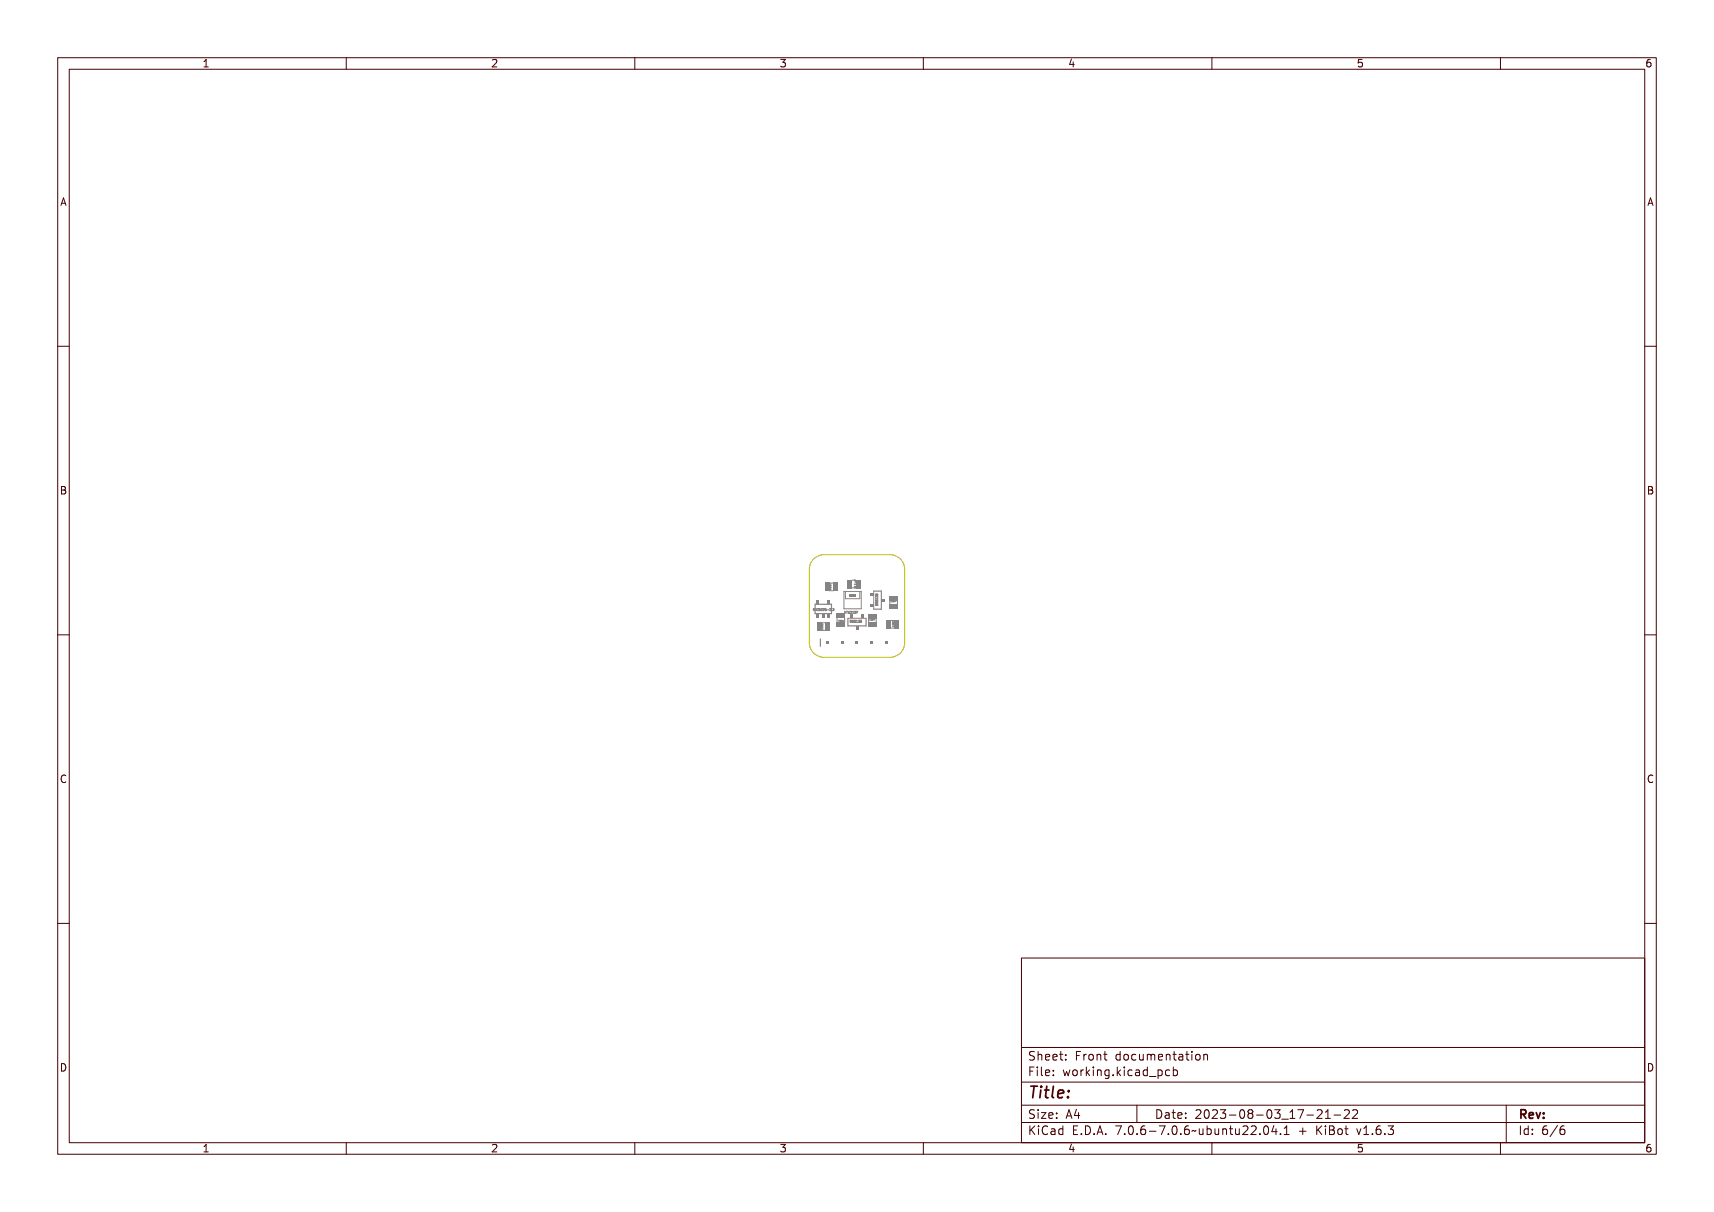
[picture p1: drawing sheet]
<svg xmlns="http://www.w3.org/2000/svg" width="297mm" height="210mm" viewBox="0 0 297 210" stroke-linecap="round" stroke-linejoin="round" font-family="sans-serif">
<defs><g id="words">
<text font-size="2.7" fill="#480000" x="178" y="190.3">Title:</text>
<g font-size="2" fill="#480000">
<text x="178" y="183.7">Sheet: Front documentation</text>
<text x="178" y="186.5">File: working.kicad_pcb</text>
<text x="178" y="193.9">Size: A4</text>
<text x="178" y="196.6">KiCad E.D.A. 7.0.6-7.0.6~ubuntu22.04.1 + KiBot v1.6.3</text>
<text x="200" y="193.9">Date: 2023-08-03_17-21-22</text>
<text x="263" y="196.6">Id: 6/6</text>
<text x="263" y="193.9">Rev:</text>
</g>
<g font-size="1.7" fill="#480000">
<text x="35" y="11.7">1</text>
<text x="85" y="11.7">2</text>
<text x="135" y="11.7">3</text>
<text x="185" y="11.7">4</text>
<text x="235" y="11.7">5</text>
<text x="285" y="11.7">6</text>
<text x="10.5" y="35.7">A</text>
<text x="285.5" y="35.7">A</text>
<text x="10.5" y="85.6">B</text>
<text x="285.5" y="85.6">B</text>
<text x="10.5" y="135.7">C</text>
<text x="285.5" y="135.7">C</text>
<text x="10.5" y="185.6">D</text>
<text x="285.5" y="185.6">D</text>
<text x="35" y="199.7">1</text>
<text x="85" y="199.7">2</text>
<text x="135" y="199.7">3</text>
<text x="185" y="199.7">4</text>
<text x="235" y="199.7">5</text>
<text x="285" y="199.7">6</text>
</g>
<g font-size=".5" fill="#848484">
<text x="148.4" y="102" transform="rotate(-90 148.4 102)">0.1uF</text>
<text x="140.8" y="105.8">MIC5225-3.3</text>
<text x="144" y="102.1" transform="rotate(-90 144 102.1)">10uF</text>
<text x="145.2" y="107.9">10K</text>
<text x="146.2" y="106.3">HTU21DF</text>
<text x="147.6" y="107.9">BSS138</text>
<text x="150.8" y="107.5">10K</text>
<text x="152.1" y="104.6" transform="rotate(-90 152.1 104.6)">BSS138</text>
<text x="154.5" y="104.3">10K</text>
<text x="142.6" y="109" transform="rotate(-90 142.6 109)">10uF</text>
<text x="155" y="108.7" transform="rotate(-90 155 108.7)">10K</text>
</g>
</g></defs>
<g fill="none" stroke="#848484" stroke-width=".17">
<path d="M140.8 105.5l.2 .1 .1-.1v.3v-.3l-.1 .2-.1-.2-.1 .3zM141.2 105.5h.2v.3h-.2zM141.5 105.5h.2l-.2 .1 .1 .2a.18 .18 0 0 1-.2-.1 .18 .18 0 0 1 .1-.2zM141.8 105.5h.1h-.1a.16 .16 0 0 1 .2 .2 .16 .16 0 0 1-.3 .1l.2-.1-.1-.1zM142 105.5a.16 .16 0 0 1 .3 .1 .16 .16 0 0 1-.2 .2h.2h-.3l.2-.2zM142.2 108.8l.4-.1v.2h-.4zM142.2 107.8l.1 .2 .1-.2v.2h.2h-.4zM142.3 108.5h.3zM142.3 109.1h.1M142.3 108.1h.3v.2h-.3l.3-.1zM142.3 105.5a.16 .16 0 0 1 .3 .1 .16 .16 0 0 1-.2 .2h.2h-.3l.2-.2zM142.6 108.9v.2"/>
<path d="M142.7 105.5h.1h-.1a.16 .16 0 0 1 .1 .2 .16 .16 0 0 1-.2 .1l.2-.1-.1-.1zM143 105.7h.1zM143.2 105.5h.2v.3h-.2l.2-.1h-.1l.1-.2zM143.6 105.8h.1zM143.6 101.9h.4v.2h-.4zM143.6 101l.1 .1 .1-.1v.1l.2 .1h-.4zM143.7 101.6l.3 .1zM143.7 102.2h.1M143.7 101.3h.3v.1l-.3 .1 .3-.1zM143.8 105.5h.2v.3h-.2l.2-.1h-.1l.1-.2zM144 102v.2M144.3 105.4h.2l-.1 .2h.1"/>
<path d="M144.3 105.8h.1M144.5 105.6h.1M144.5 105.8h-.2M144.5 105.6v.2M144.5 105.8h.1M145.3 107.5h.1l.1 .4h-.2zM145.6 107.5v.3zM145.8 107.5l.1 .2 .2-.2-.2 .1 .2 .3-.2-.2-.1 .2zM146.3 105.9v.2l.2-.2v.4l-.1-.2h-.1v.2zM146.5 105.9h.3l-.1 .1v.3zM146.9 105.9l.1 .4 .1-.4-.1 .4-.1-.1zM147.2 106a.16 .16 0 0 1 .2 .1 .16 .16 0 0 1-.2 .2h.2h-.2l.1-.3z"/>
<path d="M147.3 107.6h.1M147.4 107.6l.1 .1M147.4 107.5h-.1v.3h.2M147.4 107.5h.1M147.5 106l.1-.1 .1 .4h-.2zM147.5 107.6h-.1M147.7 107.5l.2 .1v.2l-.2 .1zM147.7 107.7l.1 .1h-.1zM147.7 107.5l.1 .1zM147.7 105.9a.19 .19 0 0 1 .3 .2 .19 .19 0 0 1-.3 .2zM147.8 106l.1 .1v.2zM148 107.5h.2l-.2 .1a.14 .14 0 0 1 .2 .2 .15 .15 0 0 1-.3 0h.2z"/>
<path d="M148.1 105.9h.2l-.2 .1 .2 .1h-.2v.2zM148.1 101.2l.3-.1v.2h-.3zM148.1 100.5v.2l.2-.2v.2h.1h-.3zM148.1 101.8h.3zM148.2 100.8h.2v.2h-.2l.2-.1zM148.3 107.5h.1l-.1 .1a.14 .14 0 0 1 .2 .2 .15 .15 0 0 1-.3 0h.2zM148.4 101.5h.1M148.5 106.1h.1M148.6 107.5h.1l.1 .4h-.2zM148.7 105.9h-.2v.4M148.8 107.5h.2v.4l-.2-.1h.2l-.1-.1 .1-.1zM149.2 107.5h.1v.4l-.2-.1z"/>
<path d="M150.6 107.5h.3M150.7 107.2h-.1M150.8 107.1h.2l.1 .4h-.2zM151.2 107.2v.2zM151.4 107.1l.1 .2 .2-.2-.2 .2 .2 .2-.2-.2-.1 .2zM151.8 103.5h.3v.2h-.3zM151.8 104.1l.1 .1a.14 .14 0 0 1 .1-.1 .14 .14 0 0 1 .1 .2l-.1-.2a.13 .13 0 0 1-.1 .2 .13 .13 0 0 1-.1-.2zM151.8 103.8l.1 .1a.14 .14 0 0 1 .1-.1 .14 .14 0 0 1 .1 .2l-.1-.2a.13 .13 0 0 1-.1 .2 .13 .13 0 0 1-.1-.2zM151.8 103.2h.3v.2l-.1-.2-.1 .1-.1-.1v.2zM151.8 102.9h.3v.1l-.3 .1zM151.8 104.4h.3v.2h-.3zM151.8 104.4l.1 .1z"/>
<path d="M151.9 104.8h.1M151.9 104.8v.1M151.9 104.7v.1M152 104.4l.1 .1h-.2zM152.1 104.7v.2h-.4v-.1M154.3 104.3h.2M154.4 104h-.1M154.5 104l.2-.1v.4h-.2zM154.7 108.5l.3-.1v.2h-.3zM154.7 107.8l.1 .1 .2-.1-.1 .2 .1 .1h-.3l.1-.1zM154.7 108.2h.3zM154.9 104v.3z"/>
<path d="M155.1 103.9v.2l.2-.2-.1 .2 .2 .2-.2-.2-.1 .2z"/>
<circle cx="142.4" cy="108.6" r=".17"/>
<circle cx="142.4" cy="108.5" r=".03"/>
<circle cx="143.8" cy="101.7" r=".17"/>
<circle cx="143.8" cy="101.7" r=".03"/>
<circle cx="145.6" cy="107.7" r=".17"/>
<circle cx="145.6" cy="107.7" r=".03"/>
<circle cx="148.2" cy="101.8" r=".17"/>
<circle cx="148.3" cy="101.8" r=".03"/>
<circle cx="149.2" cy="107.6" r=".06"/>
<circle cx="149.2" cy="107.8" r=".07"/>
<circle cx="151.2" cy="107.3" r=".17"/>
<circle cx="151.2" cy="107.3" r=".03"/>
<circle cx="151.8" cy="103" r=".06"/>
<circle cx="152" cy="103" r=".07"/>
<circle cx="154.8" cy="108.3" r=".17"/>
<circle cx="154.9" cy="108.2" r=".03"/>
<circle cx="154.9" cy="104.1" r=".17"/>
<circle cx="154.9" cy="104.1" r=".03"/>
</g>
<path d="M141.2 104.7h2.9v1.6h-2.9z" fill="none" stroke="#848484" stroke-width=".2"/>
<g fill="#848484">
<path d="M141.5 104h.5v.7h-.5z" fill-rule="evenodd"/>
<path d="M141.5 106.4h.5v.6h-.5z" fill-rule="evenodd"/>
<path d="M142.4 106.4h.5v.6h-.5z" fill-rule="evenodd"/>
<path d="M143.4 104h.5v.7h-.5z" fill-rule="evenodd"/>
<path d="M143.4 106.4h.5v.6h-.5z" fill-rule="evenodd"/>
</g>
<path d="M146.9 107.1v1.4h3.2v-1.4" fill="none" stroke="#848484" stroke-width=".2"/>
<path d="M146.9 107.1h3.2" fill="none" stroke="#848484" stroke-width=".17"/>
<g fill="#848484">
<path d="M149.2 106.5h.5v.6h-.5z" fill-rule="evenodd"/>
<path d="M148.3 108.5h.4v.6h-.4z" fill-rule="evenodd"/>
<path d="M147.3 106.5h.5v.6h-.5z" fill-rule="evenodd"/>
</g>
<path d="M147.6 101.9h.8M147.6 100.5h.7" fill="none" stroke="#848484" stroke-width=".17"/>
<g fill="#848484">
<path d="M148.3 100.5h.8v1.4h-.8z" fill-rule="evenodd"/>
<path d="M146.9 100.5h.7v1.4h-.7z" fill-rule="evenodd"/>
</g>
<path d="M150.5 107.2v.7M151.8 107.2v.7" fill="none" stroke="#848484" stroke-width=".17"/>
<g fill="#848484">
<path d="M150.4 107.9h1.5v.7h-1.5z" fill-rule="evenodd"/>
<path d="M150.4 106.4h1.5v.8h-1.5z" fill-rule="evenodd"/>
</g>
<path d="M145 107.1v.7M146.4 107v.8" fill="none" stroke="#848484" stroke-width=".17"/>
<g fill="#848484">
<path d="M145 106.3h1.4v.8h-1.4z" fill-rule="evenodd"/>
<path d="M145 107.8h1.4v.7h-1.4z" fill-rule="evenodd"/>
</g>
<path d="M154.2 107.5h.8M154.2 108.8h.8" fill="none" stroke="#848484" stroke-width=".17"/>
<g fill="#848484">
<path d="M153.5 107.5h.8v1.4h-.8z" fill-rule="evenodd"/>
<path d="M155 107.5h.7v1.4h-.7z" fill-rule="evenodd"/>
</g>
<path d="M142.3 107.9h.7M142.3 109.2h.7" fill="none" stroke="#848484" stroke-width=".17"/>
<g fill="#848484">
<path d="M141.6 107.8h.7v1.5h-.7z" fill-rule="evenodd"/>
<path d="M143 107.8h.8v1.5h-.8z" fill-rule="evenodd"/>
</g>
<path d="M146.2 102.5h3v3h-3zM146.5 102.5v1.2h2.5v-1.2" fill="none" stroke="#848484" stroke-width=".17"/>
<path d="M147.1 103h1.2v.4h-1.2z" fill-rule="evenodd" fill="#848484"/>
<path d="M143.7 101h.7M143.7 102.4h.7" fill="none" stroke="#848484" stroke-width=".17"/>
<g fill="#848484">
<path d="M143 101h.7v1.4h-.7z" fill-rule="evenodd"/>
<path d="M144.4 101h.8v1.4h-.8z" fill-rule="evenodd"/>
</g>
<path d="M142.2 110.7v1.3" fill="none" stroke="#848484" stroke-width=".2"/>
<g fill="#848484">
<path d="M143.2 111.1h.5v.5h-.5z" fill-rule="evenodd"/>
<path d="M145.7 111.1h.5v.5h-.5z" fill-rule="evenodd"/>
<path d="M148.2 111.1h.6v.5h-.6z" fill-rule="evenodd"/>
<path d="M150.8 111.1h.5v.5h-.5z" fill-rule="evenodd"/>
<path d="M153.3 111.1h.5v.5h-.5z" fill-rule="evenodd"/>
</g>
<path d="M151.4 102.4h1.3v3.2h-1.3" fill="none" stroke="#848484" stroke-width=".2"/>
<path d="M151.4 102.4v3.2" fill="none" stroke="#848484" stroke-width=".17"/>
<g fill="#848484">
<path d="M150.8 102.8h.5v.5h-.5z" fill-rule="evenodd"/>
<path d="M152.8 103.8h.6v.4h-.6z" fill-rule="evenodd"/>
<path d="M150.8 104.7h.5v.5h-.5z" fill-rule="evenodd"/>
</g>
<path d="M154.2 104v.8M155.5 104v.7" fill="none" stroke="#848484" stroke-width=".17"/>
<g fill="#848484">
<path d="M154.1 104.7h1.5v.8h-1.5z" fill-rule="evenodd"/>
<path d="M154.1 103.3h1.5v.7h-1.5z" fill-rule="evenodd"/>
</g>
<path d="M140.8 97.1a2.54 2.54 0 0 1 2-1h11.4a2.54 2.54 0 0 1 2.6 2.6v12.7a2.54 2.54 0 0 1-2.6 2.5h-11.4a2.54 2.54 0 0 1-2.6-2.5v-12.7l.1-.6z" fill="none" stroke="#c2c200" stroke-width=".17"/>
<g fill="none" stroke="#480000" stroke-width=".17">
<path d="M10 10h277v190h-277zM12 12h273v186h-273zM60 10v2M110 10v2M160 10v2M210 10v2M260 10v2M10 60h2M285 60h2M10 110h2M285 110h2M10 160h2"/>
<path d="M285 160h2M177 166h108v32h-108zM60 198v2M110 198v2M160 198v2M177 181.5h108M177 187.5h108M177 191.5h108M177 194.5h108M178.1 195.2h.2v.6l.6-.6h.3l-.6 .6 .6 .8h-.2l-.5-.7-.2 .2v.5h-.2zM178.2 185h.9v.2h-.7v.4h.6v.2h-.6v.7h-.2zM178.3 182.4l.5-.1h.2v.2a.31 .31 0 0 0-.5-.1 .31 .31 0 0 0 0 .5 .5 .5 0 0 1 .6 .6 .5 .5 0 0 1-.8 .2l-.1-.2a.34 .34 0 0 0 .4 .1 .34 .34 0 0 0 .1-.5 .47 .47 0 0 1-.5-.2 .47 .47 0 0 1 .1-.5z"/>
<path d="M178.3 192.5l.5-.1h.2v.2a.31 .31 0 0 0-.5-.1 .31 .31 0 0 0 0 .5 .5 .5 0 0 1 .6 .6 .5 .5 0 0 1-.8 .2l-.1-.2a.34 .34 0 0 0 .4 .1 .34 .34 0 0 0 .1-.5 .47 .47 0 0 1-.5-.2 .47 .47 0 0 1 .1-.5zM179.4 182.2h.2v.6a.35 .35 0 0 1 .4-.1 .35 .35 0 0 1 .2 .4v.6h-.2v-.8h-.4v.8h-.2zM179.5 185.4h.4v.9h.4v.2h-.9v-.2h.3v-.8h-.2zM179.5 192.8h.4v.9h.4v.1h-.9v-.1h.3v-.8h-.2zM179.5 195.6h.4v.9h.4v.1h-.9v-.1h.3v-.8h-.2zM179.7 184.9h.2v.3h-.2zM179.7 192.3h.2v.3h-.2zM179.7 195.1h.2v.3h-.2zM180.6 184.9h.4v1.3l.4 .1v.2l-.5-.2v-1.2h-.3zM180.6 192.8h.8v.1l-.6 .8h.6v.1h-.8v-.1l.6-.8h-.6zM180.7 182.8a.49 .49 0 0 1 .6-.1 .49 .49 0 0 1 .2 .5h-.8a.42 .42 0 0 0 .3 .4 .42 .42 0 0 0 .4-.1v.2a.6 .6 0 0 1-.8-.1 .6 .6 0 0 1 .1-.8zM180.7 195.4l.5-.2h.3v.2a.43 .43 0 0 0-.6 0 .43 .43 0 0 0-.2 .5 .43 .43 0 0 0 .2 .5 .43 .43 0 0 0 .6 0v.2a.66 .66 0 0 1-.8-.1 .66 .66 0 0 1-.1-.8z"/>
<path d="M180.8 182.9l.4-.1 .1 .3h-.6zM181.8 195.6h.2a.45 .45 0 0 1 .5 0 .45 .45 0 0 1 .1 .4v.6h-.1v-.1a.38 .38 0 0 1-.5 .2 .38 .38 0 0 1-.2-.5 .38 .38 0 0 1 .4-.2h.3a.35 .35 0 0 0-.3-.4 .35 .35 0 0 0-.4 .2zM181.9 182.8a.49 .49 0 0 1 .6-.1 .49 .49 0 0 1 .2 .5h-.8a.42 .42 0 0 0 .3 .4 .42 .42 0 0 0 .5-.1v.2a.6 .6 0 0 1-.9-.1 .6 .6 0 0 1 .1-.8zM181.9 185.5a.49 .49 0 0 1 .6-.1 .49 .49 0 0 1 .2 .5h-.8a.42 .42 0 0 0 .3 .4 .42 .42 0 0 0 .5-.1v.2a.6 .6 0 0 1-.9-.1 .6 .6 0 0 1 .1-.8zM181.9 192.9a.49 .49 0 0 1 .6-.1 .49 .49 0 0 1 .2 .5h-.8a.42 .42 0 0 0 .3 .4 .42 .42 0 0 0 .5-.1v.2a.6 .6 0 0 1-.9-.1 .6 .6 0 0 1 .1-.8zM182 196.2l.5-.1a.31 .31 0 0 1-.2 .4 .31 .31 0 0 1-.4-.1zM182 182.9l.4-.1 .1 .3h-.6zM182 185.6l.4-.1 .1 .3h-.6zM182 193l.4-.1 .1 .3h-.6zM183 195.7l.4-.2 .2 .2v-.6h.2v1.5h-.2v-.1a.42 .42 0 0 1-.5 .1 .42 .42 0 0 1-.2-.5zM183.2 195.8l.1-.1a.4 .4 0 0 1 .3 .4 .4 .4 0 0 1-.3 .4l-.2-.2zM183.2 182.3h.2v.4h.4v.1h-.4l.1 .8h.3v.1h-.2a.3 .3 0 0 1-.4-.3v-.6h-.3v-.1h.3z"/>
<path d="M183.3 185.4h.2v.3h-.2zM183.3 186.2h.2v.3h-.2zM183.3 192.8h.2v.3h-.2zM183.3 193.6h.2v.2h-.2zM184.5 182.7h.2v.3h-.2zM184.5 183.5h.2v.2h-.2zM185.2 185.4h.2l.2 .8 .1-.5h.2l.2 .5 .1-.8h.2l-.2 1.1h-.2l-.2-.7-.2 .7h-.1zM185.4 195.2h.9v.2h-.7v.4h.6v.2h-.6v.5h.7v.1h-.9zM185.7 192.4h.2l.5 1.4h-.2l-.1-.3h-.5l-.1 .3h-.2zM185.8 192.6l.2 .7h-.4zM186.6 182.3h.9v.2h-.7v.4h.6v.2h-.6v.6h-.2zM186.7 185.5a.52 .52 0 0 1 .8 .4 .52 .52 0 0 1-.8 .4l-.1-.4z"/>
<path d="M186.8 185.6l.1-.1a.39 .39 0 0 1 .4 .4 .39 .39 0 0 1-.4 .4l-.1-.2zM186.9 196.4h.2v.2h-.2zM187.1 192.4h.2v.9h.2v.2h-.2v.3h-.2v-.3h-.6v-.2zM187.1 192.6v.7h-.4zM187.8 195.2a.76 .76 0 0 1 .9 .7 .76 .76 0 0 1-.9 .7zM188 195.4a.57 .57 0 0 1 .5 .5 .57 .57 0 0 1-.5 .6zM188 182.7h.2v.2a.3 .3 0 0 1 .3-.3 .3 .3 0 0 1 .3 .3 .37 .37 0 0 0-.5-.1 .37 .37 0 0 0-.1 .4v.5h-.2zM188 185.4h.2v.2a.3 .3 0 0 1 .3-.3 .3 .3 0 0 1 .3 .3 .37 .37 0 0 0-.5-.1 .37 .37 0 0 0-.1 .4v.6h-.2zM189.1 184.9h.1v.9l.5-.4h.2l-.4 .4 .5 .7h-.2l-.4-.6-.2 .1v.5h-.1zM189.1 182.8a.52 .52 0 0 1 .8 .4 .52 .52 0 0 1-.8 .4l-.1-.4zM189.2 182.9l.1-.1a.39 .39 0 0 1 .4 .4 .39 .39 0 0 1-.4 .4l-.1-.2zM189.3 196.4h.3v.2h-.3z"/>
<path d="M190.2 182.7h.2v.1a.35 .35 0 0 1 .4-.1 .35 .35 0 0 1 .3 .4v.6h-.2l-.1-.8h-.3l-.1 .8h-.2zM190.3 185.4h.4v.9h.4v.2h-.9v-.2h.4v-.8h-.3zM190.5 195.2h.3l.4 1.4h-.2l-.1-.3h-.5l-.1 .3h-.2zM190.6 184.9h.1v.3h-.1zM190.6 195.4l.2 .7h-.4zM191.4 185.4h.2v.1a.35 .35 0 0 1 .4-.1 .35 .35 0 0 1 .3 .4v.7h-.2l-.1-.9h-.3l-.1 .9h-.2zM191.7 182.3h.1v.4h.4v.1h-.4l.1 .8h.3v.1h-.2a.3 .3 0 0 1-.3-.3v-.6h-.3v-.1h.3zM191.7 196.4h.3v.2h-.3zM192.7 185.5l.3-.2 .3 .2v-.1h.2v1a.53 .53 0 0 1-.8 .4v-.2a.36 .36 0 0 0 .4 .1 .36 .36 0 0 0 .2-.4l-.1 .1a.53 .53 0 0 1-.7-.3 .53 .53 0 0 1 .2-.6zM192.8 185.6l.1-.1a.39 .39 0 0 1 .4 .4 .39 .39 0 0 1-.4 .4l-.1-.2zM193.8 195.2h.9l-.5 1.4h-.2l.5-1.2h-.7zM193.9 182.8l.3-.2 .3 .2v-.6h.2v1.5h-.2v-.1a.42 .42 0 0 1-.6 .1 .42 .42 0 0 1-.1-.5z"/>
<path d="M194.1 182.8a.4 .4 0 0 1 .4 .4 .4 .4 0 0 1-.4 .4l-.2-.4zM194.1 186.2h.3v.3h-.3zM195.1 184.9h.2v.9l.4-.4h.3l-.5 .4 .5 .7h-.2l-.4-.6-.1 .1v.5h-.2zM195.1 182.8a.52 .52 0 0 1 .8 .4 .52 .52 0 0 1-.8 .4l-.1-.4zM195.2 182.9l.1-.1a.39 .39 0 0 1 .4 .4 .39 .39 0 0 1-.4 .4l-.1-.2zM195.3 196.4h.3v.2h-.3zM196.3 185.4h.5v.9h.3v.2h-.9v-.2h.4v-.8h-.3zM196.3 195.4a.5 .5 0 0 1 .7-.1 .5 .5 0 0 1 .1 .6 .52 .52 0 0 1-.4 .8 .52 .52 0 0 1-.5-.8zM196.4 182.8a.39 .39 0 0 1 .4-.2 .39 .39 0 0 1 .3 .3 .4 .4 0 0 0-.6 0 .4 .4 0 0 0 0 .6 .4 .4 0 0 0 .6 0 .41 .41 0 0 1-.4 .3 .41 .41 0 0 1-.4-.3v-.5zM196.5 195.4a.57 .57 0 0 1 .4 .9l-.3 .2a.86 .86 0 0 1-.1-1.1zM196.6 184.9h.2v.3h-.2zM197 191.5v3"/>
<path d="M197.4 182.7h.2v.8l.2 .1 .3-.2v-.7h.2v1h-.2v-.1a.35 .35 0 0 1-.4 .2 .35 .35 0 0 1-.3-.5zM197.6 185.5a.39 .39 0 0 1 .4-.2 .39 .39 0 0 1 .3 .3 .4 .4 0 0 0-.6 0 .4 .4 0 0 0 0 .6 .4 .4 0 0 0 .6 0 .41 .41 0 0 1-.4 .3 .41 .41 0 0 1-.4-.3v-.5zM197.7 196.4h.3v.2h-.3zM198.6 182.7h.1l.2-.1a.22 .22 0 0 0 .2 .2 .22 .22 0 0 0 .2-.2l.2 .3 .1 .8h-.2v-.8l-.1-.1-.2 .1v.8h-.1v-.8l-.2-.1-.1 .1v.8h-.1zM198.7 185.4h.1a.45 .45 0 0 1 .5 0 .45 .45 0 0 1 .2 .4v.7h-.2v-.2a.38 .38 0 0 1-.5 .2 .38 .38 0 0 1-.2-.5 .38 .38 0 0 1 .5-.2h.2a.35 .35 0 0 0-.3-.4 .35 .35 0 0 0-.3 .2zM198.7 195.4l.5-.2h.2v.2a.43 .43 0 0 0-.5 0 .43 .43 0 0 0-.1 .5 .48 .48 0 0 1 .7 0 .48 .48 0 0 1-.1 .7 .48 .48 0 0 1-.7-.1l-.1-.6zM198.8 186l.5-.1a.31 .31 0 0 1-.1 .4 .31 .31 0 0 1-.4-.1zM198.9 195.9a.29 .29 0 0 1 .4 .1 .29 .29 0 0 1-.1 .4 .29 .29 0 0 1-.4-.1zM199.9 185.5l.3-.2 .3 .2v-.6h.2v1.6h-.2v-.2a.42 .42 0 0 1-.5 .1 .42 .42 0 0 1-.2-.5zM199.9 182.8a.49 .49 0 0 1 .6-.1 .49 .49 0 0 1 .2 .5h-.7a.42 .42 0 0 0 .2 .4 .42 .42 0 0 0 .5-.1v.2a.6 .6 0 0 1-.8-.1 .6 .6 0 0 1 0-.8zM200 196h.5v.2h-.5zM200 185.6l.1-.1a.39 .39 0 0 1 .4 .4 .39 .39 0 0 1-.4 .4l-.1-.2z"/>
<path d="M200.1 182.9l.3-.1 .2 .3h-.6zM200.1 192.4a.76 .76 0 0 1 1 .7 .76 .76 0 0 1-1 .7zM200.3 192.6a.57 .57 0 0 1 .6 .5 .57 .57 0 0 1-.6 .6zM200.9 186.8l1.2 .1zM201 195.2h.9l-.5 1.4h-.2l.5-1.2h-.7zM201.1 182.7h.1v.1a.35 .35 0 0 1 .5-.1 .35 .35 0 0 1 .2 .4v.6h-.2v-.8h-.4l-.1 .8h-.1zM201.4 192.8h.2a.45 .45 0 0 1 .5 0 .45 .45 0 0 1 .1 .4v.6h-.1v-.1a.38 .38 0 0 1-.5 .2 .38 .38 0 0 1-.2-.5 .38 .38 0 0 1 .4-.2h.3a.35 .35 0 0 0-.3-.4 .35 .35 0 0 0-.4 .2zM201.6 193.4l.5-.1a.31 .31 0 0 1-.2 .4 .31 .31 0 0 1-.4-.1zM202.2 185.4h.2v.1a.46 .46 0 0 1 .6 0 .46 .46 0 0 1 .1 .6 .39 .39 0 0 1-.2 .4 .39 .39 0 0 1-.5-.2v.6h-.2zM202.5 182.3h.2v.4h.4v.1h-.4v.8h.4v.1h-.2a.3 .3 0 0 1-.4-.3v-.6h-.3v-.1h.3zM202.5 185.6l.1-.1a.4 .4 0 0 1 .4 .4 .4 .4 0 0 1-.4 .4l-.2-.2zM202.5 196.4h.3v.2h-.3z"/>
<path d="M202.8 192.4h.2v.4h.4v.1h-.4l.1 .8h.3v.1h-.2a.3 .3 0 0 1-.4-.3v-.6h-.3v-.1h.3zM203.5 182.7h.2a.45 .45 0 0 1 .4 0 .45 .45 0 0 1 .2 .4v.6h-.2v-.1a.38 .38 0 0 1-.5 .2 .38 .38 0 0 1-.2-.5 .38 .38 0 0 1 .5-.2h.2a.35 .35 0 0 0-.2-.4 .35 .35 0 0 0-.4 .2zM203.5 195.4a.5 .5 0 0 1 .7-.1 .5 .5 0 0 1 .1 .6 .52 .52 0 0 1-.4 .8 .52 .52 0 0 1-.5-.8zM203.6 185.5a.39 .39 0 0 1 .4-.2 .39 .39 0 0 1 .3 .3 .4 .4 0 0 0-.5 0 .4 .4 0 0 0 0 .6 .4 .4 0 0 0 .5 0 .41 .41 0 0 1-.4 .3 .41 .41 0 0 1-.4-.3v-.5zM203.7 183.3l.4-.1a.31 .31 0 0 1-.1 .4 .31 .31 0 0 1-.4-.1zM203.7 195.4a.57 .57 0 0 1 .4 .9l-.2 .2a.86 .86 0 0 1-.2-1.1zM203.9 192.9a.49 .49 0 0 1 .6-.1 .49 .49 0 0 1 .2 .5h-.8a.42 .42 0 0 0 .3 .4 .42 .42 0 0 0 .5-.1v.2a.6 .6 0 0 1-.9-.1 .6 .6 0 0 1 .1-.8zM204 193l.4-.1 .1 .3h-.6zM204.7 184.9h.1v.6a.45 .45 0 0 1 .7 0 .45 .45 0 0 1 0 .6 .39 .39 0 0 1-.2 .4 .39 .39 0 0 1-.5-.2v.2h-.1zM204.9 182.3h.2v.4h.4v.1h-.4v.8h.4v.1h-.2a.3 .3 0 0 1-.4-.3v-.6h-.3v-.1h.3zM204.9 185.6l.1-.1a.39 .39 0 0 1 .4 .4 .39 .39 0 0 1-.4 .4l-.1-.2zM204.9 196.4h.3v.2h-.3z"/>
<path d="M205.3 192.8h.2v.3h-.2zM205.3 193.6h.2v.2h-.2zM205.9 182.7h.5v.9h.3v.1h-.9v-.1h.4v-.8h-.3zM205.9 195.4l.5-.2h.2v.2a.43 .43 0 0 0-.5 0 .43 .43 0 0 0-.1 .5 .48 .48 0 0 1 .7 0 .48 .48 0 0 1-.1 .7 .48 .48 0 0 1-.7-.1l-.1-.6zM206.1 195.9a.29 .29 0 0 1 .4 .1 .29 .29 0 0 1-.1 .4 .29 .29 0 0 1-.4-.1zM206.2 182.2h.2v.3h-.2zM207 196l.3-.1 .5 .1 .2-.1a.38 .38 0 0 1-.7 .2l-.3 .1zM207.1 182.8a.52 .52 0 0 1 .8 .4 .52 .52 0 0 1-.8 .4l-.1-.4zM207.3 182.9l.1-.1a.39 .39 0 0 1 .4 .4 .39 .39 0 0 1-.4 .4l-.2-.2zM207.4 192.5a.53 .53 0 0 1 .8 .1 .53 .53 0 0 1-.3 .7l-.3 .4h.7v.1h-.9v-.1l.3-.4a.49 .49 0 0 0 .2-.7l-.5 .1zM208.3 182.7h.1v.1a.35 .35 0 0 1 .5-.1 .35 .35 0 0 1 .2 .4v.6h-.2v-.8h-.4l-.1 .8h-.1zM208.3 195.6h.1l.1 .8 .2 .1 .2-.2v-.7h.2v1h-.2v-.1a.35 .35 0 0 1-.4 .2 .35 .35 0 0 1-.2-.5z"/>
<path d="M208.7 192.6a.5 .5 0 0 1 .6-.1 .5 .5 0 0 1 .2 .6 .52 .52 0 0 1-.5 .8 .52 .52 0 0 1-.4-.8zM208.9 192.6a.57 .57 0 0 1 .4 .9l-.3 .2a.86 .86 0 0 1-.1-1.1zM209.5 195.1h.2v.6a.45 .45 0 0 1 .6-.1 .45 .45 0 0 1 .1 .7 .39 .39 0 0 1-.3 .4 .39 .39 0 0 1-.4-.2v.1h-.2zM209.7 195.8l.1-.1a.4 .4 0 0 1 .4 .4 .4 .4 0 0 1-.4 .4l-.1-.2zM209.8 192.5a.53 .53 0 0 1 .8 .1 .53 .53 0 0 1-.3 .7l-.3 .4h.7v.1h-.9v-.1l.3-.4a.49 .49 0 0 0 .2-.7l-.5 .1zM210 198v2M210.7 195.6h.2v.8l.2 .1 .2-.2v-.7h.2v1h-.2v-.1a.35 .35 0 0 1-.4 .2 .35 .35 0 0 1-.2-.5zM211 192.4a.46 .46 0 0 1 .6 0 .46 .46 0 0 1 .1 .6l-.1 .1a.45 .45 0 0 1 .2 .6 .45 .45 0 0 1-.6 .2l-.2-.1v-.2a.35 .35 0 0 0 .5 .1 .35 .35 0 0 0 0-.5h-.3v-.2a.28 .28 0 0 0 .4-.1 .28 .28 0 0 0 0-.3 .28 .28 0 0 0-.4 0h-.2zM211.9 195.6h.2v.1a.35 .35 0 0 1 .4-.1 .35 .35 0 0 1 .2 .4v.6h-.2v-.8h-.4v.8h-.2zM212.4 193.2h.5v.2h-.5zM213.3 195.2h.2v.4h.4v.1h-.4v.8h.4v.1h-.2a.3 .3 0 0 1-.4-.3v-.6h-.3v-.1h.3zM213.5 192.6a.5 .5 0 0 1 .6-.1 .5 .5 0 0 1 .2 .6 .52 .52 0 0 1-.5 .8 .52 .52 0 0 1-.4-.8z"/>
<path d="M213.7 192.6a.57 .57 0 0 1 .4 .9l-.3 .2a.86 .86 0 0 1-.1-1.1zM214.3 195.6h.2v.8l.2 .1 .2-.2v-.7h.2v1h-.2v-.1a.35 .35 0 0 1-.4 .2 .35 .35 0 0 1-.2-.5zM214.7 192.5a.41 .41 0 0 1 .7-.1 .41 .41 0 0 1-.2 .7 .42 .42 0 0 1 .2 .6 .42 .42 0 0 1-.7 0 .42 .42 0 0 1 .2-.6l-.3-.2zM215.5 195.3a.53 .53 0 0 1 .8 .1 .53 .53 0 0 1-.3 .7l-.3 .4h.6v.1h-.9v-.1l.4-.4a.49 .49 0 0 0 .2-.8l-.5 .2zM216 193.2h.5v.2h-.5zM216.7 195.3a.53 .53 0 0 1 .8 .1 .53 .53 0 0 1-.3 .7l-.3 .4h.6v.1h-.9v-.1l.4-.4a.49 .49 0 0 0 .2-.8l-.5 .2zM217.1 192.6a.5 .5 0 0 1 .7-.1 .5 .5 0 0 1 .1 .6 .52 .52 0 0 1-.5 .8 .52 .52 0 0 1-.4-.8zM217.3 192.6a.57 .57 0 0 1 .4 .9l-.3 .2a.86 .86 0 0 1-.1-1.1zM218.2 196.4h.2v.2h-.2zM218.2 192.4a.46 .46 0 0 1 .6 0 .46 .46 0 0 1 .1 .6l-.1 .1a.45 .45 0 0 1 .2 .6 .45 .45 0 0 1-.6 .2l-.2-.1v-.2a.35 .35 0 0 0 .5 .1 .35 .35 0 0 0 0-.5h-.3v-.2a.28 .28 0 0 0 .4-.1 .28 .28 0 0 0 0-.3 .28 .28 0 0 0-.4 0h-.2zM219.2 195.4a.5 .5 0 0 1 .6-.1 .5 .5 0 0 1 .2 .6 .52 .52 0 0 1-.5 .8 .52 .52 0 0 1-.5-.8zM219.2 194.2l1.3 .1z"/>
<path d="M219.4 195.4a.57 .57 0 0 1 .3 .9l-.2 .2a.86 .86 0 0 1-.1-1.1zM220.7 192.5l.5-.1v1.3h.3v.1h-.8v-.1h.3v-1.1h-.3zM220.8 195.2h.2v.9h.2v.2h-.2v.3h-.2v-.3h-.6v-.2zM220.8 195.4v.7h-.4zM221.8 196.4h.2v.2h-.2zM221.8 192.4h.9l-.5 1.4h-.2l.5-1.2h-.7zM222.8 195.3l.5-.1v1.3h.3v.1h-.8v-.1h.3v-1.1h-.3zM223.2 193.2h.5v.2h-.5zM224.2 192.5a.53 .53 0 0 1 .8 .1 .53 .53 0 0 1-.3 .7l-.3 .4h.7v.1h-.9v-.1l.3-.4a.49 .49 0 0 0 .2-.7l-.5 .1zM225.4 195.5h.2v.4h.4v.2h-.4v.4h-.2v-.4h-.4v-.2h.4zM225.5 192.5l.5-.1v1.3h.3v.1h-.8v-.1h.3v-1.1h-.3zM226.8 193.2h.5v.2h-.5z"/>
<path d="M227.5 195.2h.2v.6l.6-.6h.2l-.6 .6 .6 .8h-.2l-.5-.7-.1 .2v.5h-.2zM227.8 192.5a.53 .53 0 0 1 .8 .1 .53 .53 0 0 1-.2 .7l-.4 .4h.7v.1h-.9v-.1l.3-.4a.49 .49 0 0 0 .2-.7l-.5 .1zM228.8 195.6h.4v.9h.4v.1h-.9v-.1h.4v-.8h-.3zM229 192.5a.53 .53 0 0 1 .8 .1 .53 .53 0 0 1-.2 .7l-.4 .4h.7v.1h-.9v-.1l.3-.4a.49 .49 0 0 0 .2-.7l-.5 .1zM229.1 195.1h.1v.3h-.1zM229.9 195.2h.4a.35 .35 0 0 1 .5 .2 .35 .35 0 0 1-.3 .5 .41 .41 0 0 1 .3 .5 .41 .41 0 0 1-.5 .2h-.4zM230.1 196h.2a.27 .27 0 0 1 .3 .2 .27 .27 0 0 1-.3 .3h-.2zM230.1 195.4h.2a.23 .23 0 0 1 .3 .2 .23 .23 0 0 1-.3 .2h-.2zM231.2 193.2h1.1M231.2 195.7a.52 .52 0 0 1 .8 .4 .52 .52 0 0 1-.8 .4l-.1-.4zM231.3 195.8l.1-.1a.39 .39 0 0 1 .4 .4 .39 .39 0 0 1-.4 .4l-.1-.2zM232.6 195.2h.1v.4h.4v.1h-.4l.1 .8h.3v.1h-.2a.3 .3 0 0 1-.3-.3v-.6h-.3v-.1h.3z"/>
<path d="M233 192.4l.2-.1h.3l.2 .1 .1 .3-.1 .2-.8 .9h.9M234.4 192.4l.2-.1h.4l.2 .1v.3v.2l-.9 .9h.9M234.6 195.6h.2l.3 .9 .4-.9h.2l-.4 1h-.3zM236 195.3l.5-.1v1.3h.3v.1h-.8v-.1h.3v-1.1h-.3zM237.4 196.4h.3v.2h-.3zM238.4 195.4l.5-.2h.2v.2a.43 .43 0 0 0-.5 0 .43 .43 0 0 0-.1 .5 .48 .48 0 0 1 .7 0 .48 .48 0 0 1-.1 .7 .48 .48 0 0 1-.7-.1l-.1-.6zM238.6 195.9a.29 .29 0 0 1 .4 .1 .29 .29 0 0 1-.1 .4 .29 .29 0 0 1-.4-.1zM239.8 196.4h.3v.2h-.3zM240.7 195.2a.46 .46 0 0 1 .6 0 .46 .46 0 0 1 .1 .6l-.1 .1a.45 .45 0 0 1 .2 .6 .45 .45 0 0 1-.6 .2l-.2-.1v-.2a.35 .35 0 0 0 .5 .1 .35 .35 0 0 0 0-.5l-.3-.1v-.1a.28 .28 0 0 0 .4-.1 .28 .28 0 0 0 0-.3 .28 .28 0 0 0-.4 0h-.2zM260 198v2M261 191.5v6.5M263.2 195.2h.8v.2h-.3v1.1h.3v.1h-.8v-.1h.3v-1.1h-.3z"/>
<path d="M264.4 195.7l.3-.2 .3 .2v-.6h.2v1.5h-.2v-.1a.42 .42 0 0 1-.5 .1 .42 .42 0 0 1-.2-.5zM264.6 195.8l.1-.1a.4 .4 0 0 1 .3 .4 .4 .4 0 0 1-.3 .4l-.2-.2zM265.9 195.6h.2v.3h-.2zM265.9 196.4h.2v.2h-.2zM268.1 195.4l.5-.2h.2v.2a.43 .43 0 0 0-.5 0 .43 .43 0 0 0-.2 .5 .48 .48 0 0 1 .7 0 .48 .48 0 0 1-.1 .7 .48 .48 0 0 1-.6-.1l-.2-.6zM268.2 195.9a.29 .29 0 0 1 .4 .1 .29 .29 0 0 1 0 .4 .29 .29 0 0 1-.4-.1zM269.9 195.2h.2l-.8 1.6h-.2zM270.5 195.4l.5-.2h.2v.2a.43 .43 0 0 0-.5 0 .43 .43 0 0 0-.2 .5 .48 .48 0 0 1 .7 0 .48 .48 0 0 1 0 .7 .48 .48 0 0 1-.7-.1l-.1-.6zM270.6 195.9a.29 .29 0 0 1 .4 .1 .29 .29 0 0 1 0 .4 .29 .29 0 0 1-.4-.1z"/>
<circle cx="196.7" cy="195.9" r=".13"/>
<circle cx="203.9" cy="195.9" r=".13"/>
<circle cx="209" cy="193.1" r=".13"/>
<circle cx="213.8" cy="193.1" r=".13"/>
<circle cx="215" cy="193.4" r=".29"/>
<circle cx="215" cy="192.8" r=".25"/>
<circle cx="217.4" cy="193.1" r=".13"/>
<circle cx="219.5" cy="195.9" r=".13"/>
</g>
<g fill="none" stroke="#480000" stroke-width=".3">
<path d="M178.1 188.4h1.4v.2h-.6v1.7h-.2v-1.7h-.6zM179.9 188.8h.7v1.3h.4v.2h-1.2v-.2h.5v-1.1h-.4zM180.3 188.3h.3v.3h-.3zM181.8 188.4h.2v.4h.6v.2h-.6v1l.2 .1h.4v.2a.55 .55 0 0 1-.8-.5v-.8h-.4v-.2h.4zM183 188.3h.6l.1 1.6 .1 .2h.4v.2a.54 .54 0 0 1-.8-.5v-1.4h-.4zM184.8 189a.65 .65 0 0 1 .8-.1 .65 .65 0 0 1 .3 .7h-1.1a.56 .56 0 0 0 .4 .5 .56 .56 0 0 0 .6-.1v.2a.81 .81 0 0 1-1.1-.1 .81 .81 0 0 1 .1-1.1zM185 189.1l.3-.1a.37 .37 0 0 1 .3 .4h-.8zM186.7 188.9h.3v.4h-.3zM186.7 189.9h.3v.4h-.3zM263.1 192.4a.73 .73 0 0 1 .9 .2v.3l-.3 .3 .5 .6h-.2l-.3-.4-.2-.2h-.2v.6h-.2zM263.3 192.6h.2a.26 .26 0 0 1 .3 .2 .26 .26 0 0 1-.2 .3h-.3zM264.5 192.9a.49 .49 0 0 1 .6-.1 .49 .49 0 0 1 .2 .5h-.8a.42 .42 0 0 0 .3 .4 .42 .42 0 0 0 .4-.1v.2a.6 .6 0 0 1-.8-.1 .6 .6 0 0 1 .1-.8z"/>
<path d="M264.6 193l.3-.1 .2 .3h-.6zM265.5 192.8h.2l.3 .9 .3-.9h.2l-.4 1h-.2zM267.1 192.8h.2v.3h-.2zM267.1 193.6h.2v.2h-.2z"/>
</g>
<use href="#words"/>
</svg>
